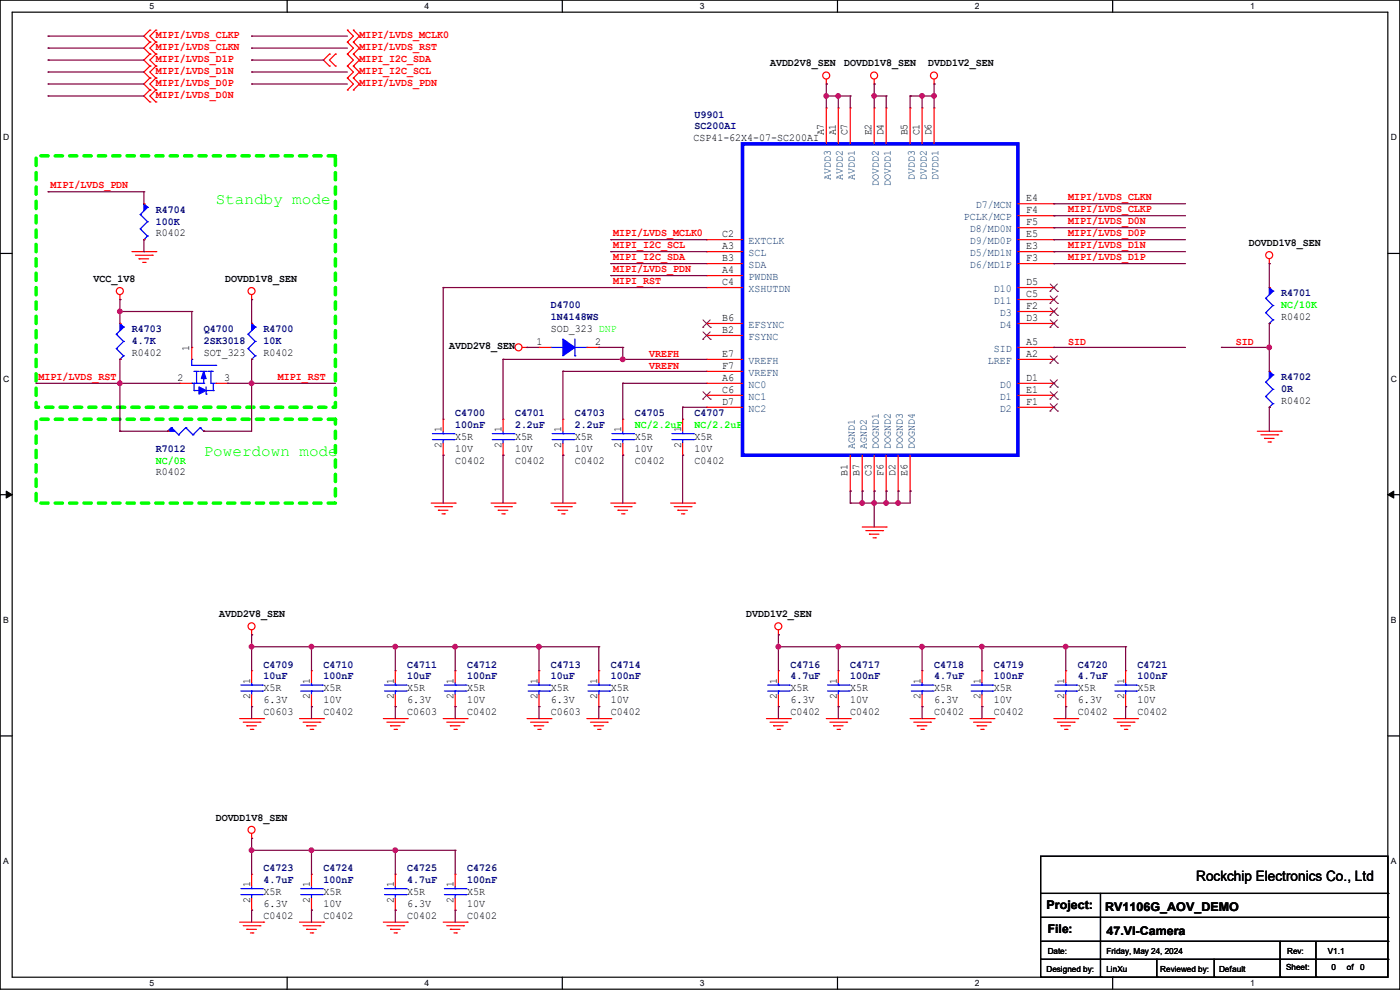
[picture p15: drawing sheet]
<svg xmlns="http://www.w3.org/2000/svg" width="297mm" height="210mm" viewBox="0 0 297 210" stroke-linecap="round" stroke-linejoin="round" font-family="sans-serif">
<defs><g id="words">
<g font-size="3.3" fill="#0f0">
<text x="45.8" y="43.3">Standby mode</text>
<text x="43.2" y="96.6">Powerdown mode</text>
</g>
<text font-size="3" x="253.8" y="186.9">Rockchip Electronics Co., Ltd</text>
<g font-size="2.5">
<text x="222" y="192.9">Project:</text>
<text x="222.3" y="198">File:</text>
<text x="234.5" y="193.2">RV1106G_AOV_DEMO</text>
<text x="234.7" y="198.2">47.VI-Camera</text>
</g>
<g font-size="2.3" fill="#f00">
<text x="33.1" y="10.5">MIPI/LVDS_CLKN</text>
<text x="33.1" y="8">MIPI/LVDS_CLKP</text>
<text x="76.2" y="8">MIPI/LVDS_MCLK0</text>
<text x="76.2" y="10.5">MIPI/LVDS_RST</text>
<text x="33.1" y="13.1">MIPI/LVDS_D1P</text>
<text x="33.1" y="15.6">MIPI/LVDS_D1N</text>
<text x="76.2" y="13.1">MIPI_I2C_SDA</text>
<text x="76.2" y="15.6">MIPI_I2C_SCL</text>
<text x="33.1" y="18.2">MIPI/LVDS_D0P</text>
<text x="33.1" y="20.7">MIPI/LVDS_D0N</text>
<text x="76.2" y="18.2">MIPI/LVDS_PDN</text>
<text x="10.7" y="40">MIPI/LVDS_PDN</text>
<text x="226.6" y="42.5">MIPI/LVDS_CLKN</text>
<text x="226.6" y="45">MIPI/LVDS_CLKP</text>
<text x="226.6" y="47.6">MIPI/LVDS_D0N</text>
<text x="130.1" y="50.1">MIPI/LVDS_MCLK0</text>
<text x="130.1" y="52.7">MIPI_I2C_SCL</text>
<text x="226.6" y="50.1">MIPI/LVDS_D0P</text>
<text x="226.6" y="52.7">MIPI/LVDS_D1N</text>
<text x="130.1" y="55.2">MIPI_I2C_SDA</text>
<text x="130.1" y="57.7">MIPI/LVDS_PDN</text>
<text x="226.6" y="55.2">MIPI/LVDS_D1P</text>
<text x="130.1" y="60.3">MIPI_RST</text>
<text x="137.7" y="75.7">VREFH</text>
<text x="226.6" y="73.2">SID</text>
<text x="262.2" y="73.2">SID</text>
<text x="8.2" y="80.6">MIPI/LVDS_RST</text>
<text x="59" y="80.6">MIPI_RST</text>
<text x="137.7" y="78.3">VREFN</text>
</g>
<g font-size="2.3">
<text x="163.4" y="14.1">AVDD2V8_SEN</text>
<text x="179.1" y="14.1">DOVDD1V8_SEN</text>
<text x="196.9" y="14.1">DVDD1V2_SEN</text>
<text x="147.1" y="29.8">CSP41-62X4-07-SC200AI</text>
<text x="174.8" y="28.7" transform="rotate(-90 174.8 28.7)">A7</text>
<text x="177.3" y="28.7" transform="rotate(-90 177.3 28.7)">A1</text>
<text x="179.8" y="28.7" transform="rotate(-90 179.8 28.7)">C7</text>
<text x="184.9" y="28.7" transform="rotate(-90 184.9 28.7)">E2</text>
<text x="187.5" y="28.7" transform="rotate(-90 187.5 28.7)">D4</text>
<text x="192.5" y="28.7" transform="rotate(-90 192.5 28.7)">B5</text>
<text x="195.1" y="28.7" transform="rotate(-90 195.1 28.7)">C1</text>
<text x="197.6" y="28.7" transform="rotate(-90 197.6 28.7)">D6</text>
<text x="217.7" y="42.7">E4</text>
<text x="217.7" y="45.2">F4</text>
<text x="217.7" y="47.8">F5</text>
<text x="33.1" y="50.2">R0402</text>
<text x="153.2" y="52.8">A3</text>
<text x="153.2" y="50.3">C2</text>
<text x="217.7" y="50.3">E5</text>
<text x="217.7" y="52.8">E3</text>
<text x="265" y="52.2">DOVDD1V8_SEN</text>
<text x="19.9" y="59.8">VCC_1V8</text>
<text x="47.8" y="59.8">DOVDD1V8_SEN</text>
<text x="153.2" y="55.4">B3</text>
<text x="153.2" y="57.9">A4</text>
<text x="217.7" y="55.4">F3</text>
<text x="153.2" y="60.5">C4</text>
<text x="217.7" y="60.5">D5</text>
<text x="217.7" y="63">C5</text>
<text x="217.7" y="65.5">F2</text>
<text x="116.9" y="70.5">SOD_323 DNP</text>
<text x="153.2" y="68.1">B6</text>
<text x="153.2" y="70.6">B2</text>
<text x="217.7" y="68.1">D3</text>
<text x="271.8" y="67.9">R0402</text>
<text x="28" y="75.6">R0402</text>
<text x="40.1" y="74.5" transform="rotate(-90 40.1 74.5)">1</text>
<text x="43.2" y="75.6">SOT_323</text>
<text x="55.9" y="75.6">R0402</text>
<text x="95.3" y="74">AVDD2V8_SEN</text>
<text x="113.8" y="73.2">1</text>
<text x="126.3" y="73.2">2</text>
<text x="153.2" y="75.7">E7</text>
<text x="217.7" y="73.2">A5</text>
<text x="217.7" y="75.7">A2</text>
<text x="37.6" y="80.8">2</text>
<text x="47.5" y="80.8">3</text>
<text x="153.2" y="83.3">C6</text>
<text x="153.2" y="78.2">F7</text>
<text x="153.2" y="80.8">A6</text>
<text x="217.7" y="80.8">D1</text>
<text x="217.7" y="83.3">E1</text>
<text x="153.2" y="85.9">D7</text>
<text x="217.7" y="85.9">F1</text>
<text x="271.8" y="85.7">R0402</text>
<text x="93.7" y="95" transform="rotate(-90 93.7 95)">2</text>
<text x="93.7" y="91.7" transform="rotate(-90 93.7 91.7)">1</text>
<text x="96.6" y="93.3">X5R</text>
<text x="96.6" y="95.9">10V</text>
<text x="106.4" y="95" transform="rotate(-90 106.4 95)">2</text>
<text x="106.4" y="91.7" transform="rotate(-90 106.4 91.7)">1</text>
<text x="109.3" y="93.3">X5R</text>
<text x="109.3" y="95.9">10V</text>
<text x="119.1" y="95" transform="rotate(-90 119.1 95)">2</text>
<text x="119.1" y="91.7" transform="rotate(-90 119.1 91.7)">1</text>
<text x="122" y="93.3">X5R</text>
<text x="122" y="95.9">10V</text>
<text x="131.8" y="95" transform="rotate(-90 131.8 95)">2</text>
<text x="131.8" y="91.7" transform="rotate(-90 131.8 91.7)">1</text>
<text x="134.7" y="93.3">X5R</text>
<text x="134.7" y="95.9">10V</text>
<text x="144.5" y="95" transform="rotate(-90 144.5 95)">2</text>
<text x="144.5" y="91.7" transform="rotate(-90 144.5 91.7)">1</text>
<text x="147.4" y="93.3">X5R</text>
<text x="147.4" y="95.9">10V</text>
<text x="33.1" y="100.7">R0402</text>
<text x="96.6" y="98.4">C0402</text>
<text x="109.3" y="98.4">C0402</text>
<text x="122" y="98.4">C0402</text>
<text x="134.7" y="98.4">C0402</text>
<text x="147.4" y="98.4">C0402</text>
<text x="179.8" y="100.9" transform="rotate(-90 179.8 100.9)">B1</text>
<text x="182.4" y="100.9" transform="rotate(-90 182.4 100.9)">B7</text>
<text x="184.9" y="100.9" transform="rotate(-90 184.9 100.9)">C3</text>
<text x="187.5" y="100.9" transform="rotate(-90 187.5 100.9)">F6</text>
<text x="190" y="100.9" transform="rotate(-90 190 100.9)">D2</text>
<text x="192.5" y="100.9" transform="rotate(-90 192.5 100.9)">E6</text>
<text x="46.5" y="130.9">AVDD2V8_SEN</text>
<text x="158.3" y="130.9">DVDD1V2_SEN</text>
<text x="53" y="148.4" transform="rotate(-90 53 148.4)">2</text>
<text x="53" y="145.1" transform="rotate(-90 53 145.1)">1</text>
<text x="55.9" y="146.7">X5R</text>
<text x="55.9" y="149.2">6.3V</text>
<text x="65.7" y="148.4" transform="rotate(-90 65.7 148.4)">2</text>
<text x="65.7" y="145.1" transform="rotate(-90 65.7 145.1)">1</text>
<text x="68.6" y="146.7">X5R</text>
<text x="68.6" y="149.2">10V</text>
<text x="83.5" y="148.4" transform="rotate(-90 83.5 148.4)">2</text>
<text x="83.5" y="145.1" transform="rotate(-90 83.5 145.1)">1</text>
<text x="86.4" y="146.7">X5R</text>
<text x="86.4" y="149.2">6.3V</text>
<text x="96.2" y="148.4" transform="rotate(-90 96.2 148.4)">2</text>
<text x="96.2" y="145.1" transform="rotate(-90 96.2 145.1)">1</text>
<text x="99.1" y="146.7">X5R</text>
<text x="99.1" y="149.2">10V</text>
<text x="114" y="148.4" transform="rotate(-90 114 148.4)">2</text>
<text x="114" y="145.1" transform="rotate(-90 114 145.1)">1</text>
<text x="116.9" y="146.7">X5R</text>
<text x="116.9" y="149.2">6.3V</text>
<text x="126.7" y="148.4" transform="rotate(-90 126.7 148.4)">2</text>
<text x="126.7" y="145.1" transform="rotate(-90 126.7 145.1)">1</text>
<text x="129.6" y="146.7">X5R</text>
<text x="129.6" y="149.2">10V</text>
<text x="164.8" y="148.4" transform="rotate(-90 164.8 148.4)">2</text>
<text x="164.8" y="145.1" transform="rotate(-90 164.8 145.1)">1</text>
<text x="167.7" y="146.7">X5R</text>
<text x="167.7" y="149.2">6.3V</text>
<text x="177.5" y="148.4" transform="rotate(-90 177.5 148.4)">2</text>
<text x="177.5" y="145.1" transform="rotate(-90 177.5 145.1)">1</text>
<text x="180.4" y="146.7">X5R</text>
<text x="180.4" y="149.2">10V</text>
<text x="195.3" y="148.4" transform="rotate(-90 195.3 148.4)">2</text>
<text x="195.3" y="145.1" transform="rotate(-90 195.3 145.1)">1</text>
<text x="198.2" y="146.7">X5R</text>
<text x="198.2" y="149.2">6.3V</text>
<text x="208" y="148.4" transform="rotate(-90 208 148.4)">2</text>
<text x="208" y="145.1" transform="rotate(-90 208 145.1)">1</text>
<text x="210.9" y="146.7">X5R</text>
<text x="210.9" y="149.2">10V</text>
<text x="225.8" y="148.4" transform="rotate(-90 225.8 148.4)">2</text>
<text x="225.8" y="145.1" transform="rotate(-90 225.8 145.1)">1</text>
<text x="228.6" y="146.7">X5R</text>
<text x="228.6" y="149.2">6.3V</text>
<text x="238.5" y="148.4" transform="rotate(-90 238.5 148.4)">2</text>
<text x="238.5" y="145.1" transform="rotate(-90 238.5 145.1)">1</text>
<text x="241.3" y="146.7">X5R</text>
<text x="241.3" y="149.2">10V</text>
<text x="55.9" y="151.8">C0603</text>
<text x="68.6" y="151.8">C0402</text>
<text x="86.4" y="151.8">C0603</text>
<text x="99.1" y="151.8">C0402</text>
<text x="116.9" y="151.8">C0603</text>
<text x="129.6" y="151.8">C0402</text>
<text x="167.7" y="151.8">C0402</text>
<text x="180.4" y="151.8">C0402</text>
<text x="198.2" y="151.8">C0402</text>
<text x="210.9" y="151.8">C0402</text>
<text x="228.6" y="151.8">C0402</text>
<text x="241.3" y="151.8">C0402</text>
<text x="45.8" y="174.1">DOVDD1V8_SEN</text>
<text x="53" y="191.6" transform="rotate(-90 53 191.6)">2</text>
<text x="53" y="188.3" transform="rotate(-90 53 188.3)">1</text>
<text x="55.9" y="189.9">X5R</text>
<text x="65.7" y="191.6" transform="rotate(-90 65.7 191.6)">2</text>
<text x="65.7" y="188.3" transform="rotate(-90 65.7 188.3)">1</text>
<text x="68.6" y="189.9">X5R</text>
<text x="83.5" y="191.6" transform="rotate(-90 83.5 191.6)">2</text>
<text x="83.5" y="188.3" transform="rotate(-90 83.5 188.3)">1</text>
<text x="86.4" y="189.9">X5R</text>
<text x="96.2" y="191.6" transform="rotate(-90 96.2 191.6)">2</text>
<text x="96.2" y="188.3" transform="rotate(-90 96.2 188.3)">1</text>
<text x="99.1" y="189.9">X5R</text>
<text x="55.9" y="194.9">C0402</text>
<text x="55.9" y="192.4">6.3V</text>
<text x="68.6" y="194.9">C0402</text>
<text x="68.6" y="192.4">10V</text>
<text x="86.4" y="194.9">C0402</text>
<text x="86.4" y="192.4">6.3V</text>
<text x="99.1" y="194.9">C0402</text>
<text x="99.1" y="192.4">10V</text>
</g>
<g font-size="2.3" fill="#000080">
<text x="147.4" y="25">U9901</text>
<text x="147.4" y="27.3">SC200AI</text>
<text x="33.1" y="45.1">R4704</text>
<text x="33.1" y="47.6">100K</text>
<text x="116.9" y="65.4">D4700</text>
<text x="271.8" y="62.9">R4701</text>
<text x="28" y="70.5">R4703</text>
<text x="43.2" y="70.5">Q4700</text>
<text x="55.9" y="70.5">R4700</text>
<text x="116.9" y="67.9">1N4148WS</text>
<text x="28" y="73">4.7K</text>
<text x="43.2" y="73">2SK3018</text>
<text x="55.9" y="73">10K</text>
<text x="271.8" y="80.6">R4702</text>
<text x="271.8" y="83.2">0R</text>
<text x="96.6" y="88.3">C4700</text>
<text x="109.3" y="88.3">C4701</text>
<text x="122" y="88.3">C4703</text>
<text x="134.7" y="88.3">C4705</text>
<text x="147.4" y="88.3">C4707</text>
<text x="33.1" y="95.9">R7012</text>
<text x="96.6" y="90.8">100nF</text>
<text x="109.3" y="90.8">2.2uF</text>
<text x="122" y="90.8">2.2uF</text>
<text x="55.9" y="141.6">C4709</text>
<text x="68.6" y="141.6">C4710</text>
<text x="86.4" y="141.6">C4711</text>
<text x="99.1" y="141.6">C4712</text>
<text x="116.9" y="141.6">C4713</text>
<text x="129.6" y="141.6">C4714</text>
<text x="167.7" y="141.6">C4716</text>
<text x="180.4" y="141.6">C4717</text>
<text x="198.2" y="141.6">C4718</text>
<text x="210.9" y="141.6">C4719</text>
<text x="228.6" y="141.6">C4720</text>
<text x="241.3" y="141.6">C4721</text>
<text x="55.9" y="144.1">10uF</text>
<text x="68.6" y="144.1">100nF</text>
<text x="86.4" y="144.1">10uF</text>
<text x="99.1" y="144.1">100nF</text>
<text x="116.9" y="144.1">10uF</text>
<text x="129.6" y="144.1">100nF</text>
<text x="167.7" y="144.1">4.7uF</text>
<text x="180.4" y="144.1">100nF</text>
<text x="198.2" y="144.1">4.7uF</text>
<text x="210.9" y="144.1">100nF</text>
<text x="228.6" y="144.1">4.7uF</text>
<text x="241.3" y="144.1">100nF</text>
<text x="55.9" y="184.8">C4723</text>
<text x="68.6" y="184.8">C4724</text>
<text x="86.4" y="184.8">C4725</text>
<text x="99.1" y="184.8">C4726</text>
<text x="55.9" y="187.3">4.7uF</text>
<text x="68.6" y="187.3">100nF</text>
<text x="86.4" y="187.3">4.7uF</text>
<text x="99.1" y="187.3">100nF</text>
</g>
<g font-size="2.3" fill="#004080">
<text x="176.3" y="38.1" transform="rotate(-90 176.3 38.1)">AVDD3</text>
<text x="178.8" y="38.1" transform="rotate(-90 178.8 38.1)">AVDD2</text>
<text x="181.4" y="38.1" transform="rotate(-90 181.4 38.1)">AVDD1</text>
<text x="186.4" y="39.4" transform="rotate(-90 186.4 39.4)">DOVDD2</text>
<text x="189" y="39.4" transform="rotate(-90 189 39.4)">DOVDD1</text>
<text x="194.1" y="38.1" transform="rotate(-90 194.1 38.1)">DVDD3</text>
<text x="196.6" y="38.1" transform="rotate(-90 196.6 38.1)">DVDD2</text>
<text x="199.1" y="38.1" transform="rotate(-90 199.1 38.1)">DVDD1</text>
<text x="204.5" y="46.7">PCLK/MCP</text>
<text x="207.1" y="44.2">D7/MCN</text>
<text x="158.8" y="51.8">EXTCLK</text>
<text x="205.8" y="49.2">D8/MD0N</text>
<text x="205.8" y="51.8">D9/MD0P</text>
<text x="158.8" y="54.3">SCL</text>
<text x="158.8" y="56.9">SDA</text>
<text x="158.8" y="59.4">PWDNB</text>
<text x="205.8" y="54.3">D5/MD1N</text>
<text x="205.8" y="56.9">D6/MD1P</text>
<text x="158.8" y="61.9">XSHUTDN</text>
<text x="210.9" y="61.9">D10</text>
<text x="210.9" y="64.5">D11</text>
<text x="158.8" y="69.6">EFSYNC</text>
<text x="212.1" y="67">D3</text>
<text x="212.1" y="69.6">D4</text>
<text x="158.8" y="77.2">VREFH</text>
<text x="158.8" y="72.1">FSYNC</text>
<text x="209.6" y="77.2">LREF</text>
<text x="210.9" y="74.6">SID</text>
<text x="158.8" y="79.7">VREFN</text>
<text x="158.8" y="82.3">NC0</text>
<text x="212.1" y="82.3">D0</text>
<text x="158.8" y="84.8">NC1</text>
<text x="158.8" y="87.3">NC2</text>
<text x="212.1" y="84.8">D1</text>
<text x="212.1" y="87.3">D2</text>
<text x="181.4" y="95.3" transform="rotate(-90 181.4 95.3)">AGND1</text>
<text x="183.9" y="95.3" transform="rotate(-90 183.9 95.3)">AGND2</text>
<text x="186.4" y="95.3" transform="rotate(-90 186.4 95.3)">DOGND1</text>
<text x="189" y="95.3" transform="rotate(-90 189 95.3)">DOGND2</text>
<text x="191.5" y="95.3" transform="rotate(-90 191.5 95.3)">DOGND3</text>
<text x="194.1" y="95.3" transform="rotate(-90 194.1 95.3)">DOGND4</text>
</g>
<g font-size="2.3" fill="#0f0">
<text x="271.8" y="65.4">NC/10K</text>
<text x="134.7" y="90.8">NC/2.2uF</text>
<text x="147.4" y="90.8">NC/2.2uF</text>
<text x="33.1" y="98.4">NC/0R</text>
</g>
<g font-size="1.8">
<text x="31.7" y="1.9">5</text>
<text x="90.1" y="1.9">4</text>
<text x="148.5" y="1.9">3</text>
<text x="206.8" y="1.9">2</text>
<text x="265.2" y="1.9">1</text>
<text x=".7" y="29.8">D</text>
<text x="295.1" y="29.8">D</text>
<text x=".7" y="80.9">C</text>
<text x="295.1" y="80.9">C</text>
<text x=".7" y="132.1">B</text>
<text x="295.1" y="132.1">B</text>
<text x=".7" y="183.3">A</text>
<text x="295.1" y="183.3">A</text>
<text x="222.3" y="202.3">Date:</text>
<text x="234.7" y="202.3">Friday, May 24, 2024</text>
<text x="273.1" y="202.3">Rev:</text>
<text x="281.7" y="202.3">V1.1</text>
<text x="31.7" y="209.2">5</text>
<text x="90.1" y="209.2">4</text>
<text x="148.5" y="209.2">3</text>
<text x="206.8" y="209.2">2</text>
<text x="222" y="206.1">Designed by:</text>
<text x="234.7" y="206.1">LinXu</text>
<text x="246.2" y="206.1">Reviewed by:</text>
<text x="258.6" y="206.1">Default</text>
<text x="265.2" y="209.2">1</text>
<text x="272.8" y="205.9">Sheet:</text>
<text x="282.5" y="205.9">0</text>
<text x="285.7" y="205.9">of</text>
<text x="288.6" y="205.9">0</text>
</g>
</g></defs>
<path d="M0 0h297v209.8h-297zM2.6 2.6h291.8v204.7h-291.8z" fill="none" stroke="#000" stroke-width=".25"/>
<g fill="#fff">
<path d="M31.7 .3h1v2h-1z"/>
<path d="M31.7 207.6h1v1.9h-1z"/>
</g>
<path d="M60.9 0v2.6M60.9 207.3v2.5" fill="none" stroke="#000" stroke-width=".25"/>
<g fill="#fff">
<path d="M90.1 .3h1v2h-1z"/>
<path d="M90.1 207.6h1v1.9h-1z"/>
</g>
<path d="M119.3 0v2.6M119.3 207.3v2.5" fill="none" stroke="#000" stroke-width=".25"/>
<g fill="#fff">
<path d="M148.5 .3h.9v2h-.9z"/>
<path d="M148.5 207.6h.9v1.9h-.9z"/>
</g>
<path d="M177.7 0v2.6M177.7 207.3v2.5" fill="none" stroke="#000" stroke-width=".25"/>
<g fill="#fff">
<path d="M206.8 .3h1v2h-1z"/>
<path d="M206.8 207.6h1v1.9h-1z"/>
</g>
<path d="M236.1 0v2.6M236.1 207.3v2.5" fill="none" stroke="#000" stroke-width=".25"/>
<g fill="#fff">
<path d="M265.2 .3h1v2h-1z"/>
<path d="M265.2 207.6h1v1.9h-1z"/>
<path d="M.7 28.2h1.2v1.9h-1.2z"/>
<path d="M295.1 28.2h1.2v1.9h-1.2z"/>
<path d="M.7 79.3h1.2v2h-1.2z"/>
<path d="M295.1 79.3h1.2v2h-1.2z"/>
</g>
<path d="M0 53.8h2.6M294.4 53.8h2.6" fill="none" stroke="#000" stroke-width=".25"/>
<g fill="#fff">
<path d="M.7 130.5h1.2v2h-1.2z"/>
<path d="M295.1 130.5h1.1v2h-1.1z"/>
</g>
<path d="M0 104.9h2.6M294.4 104.9h2.6" fill="none" stroke="#000" stroke-width=".25"/>
<path d="M1.3 104.2l1.3 .7-1.3 .8zM294.4 104.9l1.3-.7v1.5z" fill="#000" stroke="#000" stroke-width=".21"/>
<g fill="#fff">
<path d="M.7 181.7h1.2v2h-1.2z"/>
<path d="M295.1 181.7h1.1v2h-1.1z"/>
</g>
<g fill="none" stroke="#000" stroke-width=".25">
<path d="M0 156.1h2.6M294.4 156.1h2.6M220.8 181.7h73.6v25.6h-73.6zM220.8 189.5h73.6M220.8 194.6h73.6M220.8 199.7h73.6M233.5 189.5v17.8M271.6 199.7v7.6M279.2 199.7v7.6M294.4 189.5h.1M294.4 194.6h.1M294.4 199.7h.1"/>
<path d="M220.8 203.5h73.6M233.5 207.3h.1M245.4 207.3h.1M245.4 203.5v3.8M257.6 207.3h.1M257.6 203.5v3.8M271.6 207.3h.1M279.2 207.3h.1M294.4 203.5h.1"/>
</g>
<path d="M7.7 33.1h63.5v53.3h-63.5zM7.7 88.9h63.5v17.8h-63.5z" fill="none" stroke="#0f0" stroke-width=".76" stroke-dasharray="1.5 1.5"/>
<g fill="none" stroke="#f00" stroke-width=".25">
<path d="M31.8 8.9h.1M31.8 11.5h.1M31.8 6.4h.1M31.8 14h.1M31.8 16.6h.1M31.8 19.1h.1M31.8 8.9l-1.3 1.3 1.3 1.3M31.8 6.4l-1.3 1.3 1.3 1.2M31.8 11.5l-1.3 1.2 1.3 1.3M31.8 14l-1.3 1.3 1.3 1.3M31.8 16.6l-1.3 1.2 1.3 1.3M31.8 19.1l-1.3 1.3 1.3 1.2"/>
<path d="M33.1 11.5h.1M33.1 8.9h.1M33.1 6.4h.1M33.1 14h.1M33.1 16.6h.1M33.1 19.1h.1M33.1 8.9l-1.3 1.3 1.3 1.3M33.1 6.4l-1.3 1.3 1.3 1.2M33.1 11.5l-1.3 1.2 1.3 1.3M33.1 14l-1.3 1.3 1.3 1.3M33.1 16.6l-1.3 1.2 1.3 1.3M33.1 19.1l-1.3 1.3 1.3 1.2"/>
<path d="M69.9 11.5h.1M69.9 14h.1M69.9 11.5l-1.3 1.2 1.3 1.3M71.2 14h.1M71.2 11.5h.1M71.2 11.5l-1.3 1.2 1.3 1.3M73.7 14h.1M73.7 11.5h.1M73.7 8.9h.1M73.7 6.4h.1M73.7 16.6h.1M73.7 19.1h.1"/>
<path d="M73.7 16.6l1.3 1.2-1.3 1.3M73.7 6.4l1.3 1.3-1.3 1.2M73.7 11.5l1.3 1.2-1.3 1.3M73.7 8.9l1.3 1.3-1.3 1.3M73.7 14l1.3 1.3-1.3 1.3M75 14h.1M75 11.5h.1M75 8.9h.1M75 6.4h.1M75 16.6h.1M75 19.1h.1M75 11.5l1.2 1.2-1.2 1.3"/>
<path d="M75 6.4l1.2 1.3-1.2 1.2M75 8.9l1.2 1.3-1.2 1.3M75 14l1.2 1.3-1.2 1.3M75 16.6l1.2 1.2-1.2 1.3M175.3 17.8h.1M175.3 16.8v1M185.5 17.8h.1M185.5 16.8v1M198.2 17.8h.1M198.2 16.8v1M31.8 21.6h.1M33.1 21.6h.1"/>
<path d="M175.3 22.9h.1M175.3 22.9v7.6M177.8 22.9h.1M177.8 22.9v7.6M180.4 22.9h.1M180.4 22.9v7.6M185.5 22.9h.1M185.5 22.9v7.6M188 22.9h.1M188 22.9v7.6M193.1 22.9h.1M193.1 22.9v7.6"/>
<path d="M195.6 22.9h.1M195.6 22.9v7.6M198.2 22.9h.1M198.2 22.9v7.6M28 53.4h5.1M28.7 54.1h3.6M29.5 54.9h.1M29.5 54.9h2M30.3 55.7h.5M30.5 43.2h.1M30.5 50.8h.1M30.8 55.7h.1"/>
<path d="M32.3 54.1h.1M33.1 53.4h.1M149.9 53.4h.1M149.9 55.9h.1M149.9 50.8h.1M149.9 58.5h.1M149.9 53.4h7.6M149.9 50.8h7.6M149.9 55.9h7.6M149.9 58.5h7.6M215.9 53.4h7.7M215.9 43.2h7.7"/>
<path d="M215.9 45.8h7.7M215.9 48.3h7.7M215.9 50.8h7.7M215.9 55.9h7.7M223.6 43.2h.1M223.6 45.8h.1M223.6 48.3h.1M223.6 50.8h.1M223.6 53.4h.1M223.6 55.9h.1M269.3 55.9h.1M269.3 54.9v1"/>
<path d="M25.4 63.5h.1M25.4 68.6h.1M25.4 76.2h.1M25.4 62.5v1M40.7 73.7h.1M40.7 73.7v2.5M53.4 63.5h.1M53.4 68.6h.1M53.4 76.2h.1M53.4 62.5v1M110.8 73.7h1M111.8 73.7h.1"/>
<path d="M114.3 73.7h.1M114.3 73.7h2.6M124.5 73.7h2.5M127 73.7h.1M149.9 78.8h.1M149.9 76.2h.1M149.9 61h.1M149.9 68.6h.1M149.9 71.2h.1M149.9 78.8h7.6M149.9 76.2h7.6M149.9 61h7.6"/>
<path d="M149.9 68.6h7.6M149.9 71.2h7.6M215.9 73.7h7.7M215.9 76.2h7.7M215.9 61h7.7M215.9 63.5h7.7M215.9 66.1h7.7M215.9 68.6h7.7M223.6 73.7h.1M223.6 61h.1M223.6 63.5h.1M223.6 66.1h.1"/>
<path d="M223.6 68.6h.1M223.6 76.2h.1M269.3 61h.1M269.3 68.6h.1M269.3 78.8h.1M35.6 91.5h.1M38.1 81.3h.1M38.1 81.3h2.6M43.2 91.5h.1M45.8 81.3h2.5M48.3 81.3h.1M94 88.9h.1"/>
<path d="M94 96.6h.1M94 88.9v2.6M94 94v2.6M106.7 88.9h.1M106.7 96.6h.1M106.7 88.9v2.6M106.7 94v2.6M119.4 88.9h.1M119.4 96.6h.1M119.4 88.9v2.6M119.4 94v2.6M132.1 88.9h.1"/>
<path d="M132.1 96.6h.1M132.1 88.9v2.6M132.1 94v2.6M144.8 88.9h.1M144.8 96.6h.1M144.8 88.9v2.6M144.8 94v2.6M149.9 83.9h.1M149.9 81.3h.1M149.9 86.4h.1M149.9 81.3h7.6M149.9 83.9h7.6"/>
<path d="M149.9 86.4h7.6M180.4 96.6v7.6M182.9 96.6v7.6M185.5 96.6v7.6M188 96.6v7.6M190.5 96.6v7.6M193.1 96.6v7.6M215.9 81.3h7.7M215.9 83.9h7.7M215.9 86.4h7.7M223.6 81.3h.1M223.6 83.9h.1"/>
<path d="M223.6 86.4h.1M266.7 91.5h5.1M267.5 92.2h3.6M268.3 93h.1M268.3 93h2M269 93.8h.5M269.3 86.4h.1M269.5 93.8h.1M271.1 92.2h.1M271.8 91.5h.1M91.5 106.7h5.1M92.2 107.5h3.6"/>
<path d="M93 108.2h.1M93 108.2h2M93.8 109h.5M94.3 109h.1M95.8 107.5h.1M96.6 106.7h.1M104.2 106.7h5.1M104.9 107.5h3.6M105.7 108.2h.1M105.7 108.2h2M106.5 109h.5M107 109h.1"/>
<path d="M108.5 107.5h.1M109.3 106.7h.1M116.9 106.7h5.1M117.6 107.5h3.6M118.4 108.2h.1M118.4 108.2h2M119.2 109h.5M119.7 109h.1M121.2 107.5h.1M122 106.7h.1M129.6 106.7h5.1M130.3 107.5h3.6"/>
<path d="M131.1 108.2h.1M131.1 108.2h2M131.9 109h.5M132.4 109h.1M133.9 107.5h.1M134.7 106.7h.1M142.3 106.7h5.1M143 107.5h3.6M143.8 108.2h.1M143.8 108.2h2M144.6 109h.5M145.1 109h.1"/>
<path d="M146.6 107.5h.1M147.4 106.7h.1M180.4 104.2h.1M182.9 104.2h.1M182.9 111.8h5.1M183.7 112.6h3.5M184.4 113.3h.1M184.4 113.3h2.1M185.2 114.1h.5M185.5 104.2h.1M185.7 114.1h.1M187.2 112.6h.1"/>
<path d="M188 111.8h.1M188 104.2h.1M190.5 104.2h.1M193.1 104.2h.1M53.4 134.7h.1M53.4 133.6v1.1M165.1 134.7h.1M165.1 133.6v1.1M50.8 152.4h5.1M51.6 153.2h3.6M52.4 154h.1M52.4 154h2"/>
<path d="M53.1 154.7h.5M53.4 142.3h.1M53.4 149.9h.1M53.4 142.3v2.5M53.4 147.4v2.5M53.6 154.7h.1M55.2 153.2h.1M55.9 152.4h.1M63.5 152.4h5.1M64.3 153.2h3.6M65.1 154h.1M65.1 154h2"/>
<path d="M65.8 154.7h.5M66.1 142.3h.1M66.1 149.9h.1M66.1 142.3v2.5M66.1 147.4v2.5M66.3 154.7h.1M67.9 153.2h.1M68.6 152.4h.1M81.3 152.4h5.1M82.1 153.2h3.5M82.8 154h.1M82.8 154h2.1"/>
<path d="M83.6 154.7h.5M83.9 142.3h.1M83.9 149.9h.1M83.9 142.3v2.5M83.9 147.4v2.5M84.1 154.7h.1M85.6 153.2h.1M86.4 152.4h.1M94 152.4h5.1M94.8 153.2h3.5M95.5 154h.1M95.5 154h2.1"/>
<path d="M96.3 154.7h.5M96.6 142.3h.1M96.6 149.9h.1M96.6 142.3v2.5M96.6 147.4v2.5M96.8 154.7h.1M98.3 153.2h.1M99.1 152.4h.1M111.8 152.4h5.1M112.6 153.2h3.5M113.3 154h.1M113.3 154h2.1"/>
<path d="M114.1 154.7h.5M114.3 142.3h.1M114.3 149.9h.1M114.3 142.3v2.5M114.3 147.4v2.5M114.6 154.7h.1M116.1 153.2h.1M116.9 152.4h.1M124.5 152.4h5.1M125.3 153.2h3.5M126 154h.1M126 154h2.1"/>
<path d="M126.8 154.7h.5M127 142.3h.1M127 149.9h.1M127 142.3v2.5M127 147.4v2.5M127.3 154.7h.1M128.8 153.2h.1M129.6 152.4h.1M162.6 152.4h5.1M163.4 153.2h3.5M164.1 154h.1M164.1 154h2.1"/>
<path d="M164.9 154.7h.5M165.1 142.3h.1M165.1 149.9h.1M165.1 142.3v2.5M165.1 147.4v2.5M165.4 154.7h.1M166.9 153.2h.1M167.7 152.4h.1M175.3 152.4h5.1M176.1 153.2h3.5M176.8 154h.1M176.8 154h2.1"/>
<path d="M177.6 154.7h.5M177.8 142.3h.1M177.8 149.9h.1M177.8 142.3v2.5M177.8 147.4v2.5M178.1 154.7h.1M179.6 153.2h.1M180.4 152.4h.1M193.1 152.4h5.1M193.8 153.2h3.6M194.6 154h.1M194.6 154h2"/>
<path d="M195.4 154.7h.5M195.6 142.3h.1M195.6 149.9h.1M195.6 142.3v2.5M195.6 147.4v2.5M195.9 154.7h.1M197.4 153.2h.1M198.2 152.4h.1M205.8 152.4h5.1M206.5 153.2h3.6M207.3 154h.1M207.3 154h2"/>
<path d="M208.1 154.7h.5M208.3 142.3h.1M208.3 149.9h.1M208.3 142.3v2.5M208.3 147.4v2.5M208.6 154.7h.1M210.1 153.2h.1M210.9 152.4h.1M223.6 152.4h5M224.3 153.2h3.6M225.1 154h.1M225.1 154h2"/>
<path d="M225.8 154.7h.6M226.1 142.3h.1M226.1 149.9h.1M226.1 142.3v2.5M226.1 147.4v2.5M226.4 154.7h.1M227.9 153.2h.1M228.6 152.4h.1M236.3 152.4h5M237 153.2h3.6M237.8 154h.1M237.8 154h2"/>
<path d="M238.5 154.7h.6M238.8 142.3h.1M238.8 149.9h.1M238.8 142.3v2.5M238.8 147.4v2.5M239.1 154.7h.1M240.6 153.2h.1M241.3 152.4h.1M53.4 177.8h.1M53.4 176.8v1M50.8 195.6h5.1M51.6 196.4h3.6"/>
<path d="M52.4 197.1h.1M52.4 197.1h2M53.1 197.9h.5M53.4 185.5h.1M53.4 193.1h.1M53.4 185.5v2.5M53.4 190.5v2.6M53.6 197.9h.1M55.2 196.4h.1M55.9 195.6h.1M63.5 195.6h5.1M64.3 196.4h3.6"/>
<path d="M65.1 197.1h.1M65.1 197.1h2M65.8 197.9h.5M66.1 185.5h.1M66.1 193.1h.1M66.1 185.5v2.5M66.1 190.5v2.6M66.3 197.9h.1M67.9 196.4h.1M68.6 195.6h.1M81.3 195.6h5.1M82.1 196.4h3.5"/>
<path d="M82.8 197.1h.1M82.8 197.1h2.1M83.6 197.9h.5M83.9 185.5h.1M83.9 193.1h.1M83.9 185.5v2.5M83.9 190.5v2.6M84.1 197.9h.1M85.6 196.4h.1M86.4 195.6h.1M94 195.6h5.1M94.8 196.4h3.5"/>
<path d="M95.5 197.1h.1M95.5 197.1h2.1M96.3 197.9h.5M96.6 185.5h.1M96.6 193.1h.1M96.6 185.5v2.5M96.6 190.5v2.6M96.8 197.9h.1M98.3 196.4h.1M99.1 195.6h.1"/>
<circle cx="175.3" cy="16" r=".74"/>
<circle cx="185.4" cy="16" r=".74"/>
<circle cx="198.1" cy="16" r=".74"/>
<circle cx="269.3" cy="54.1" r=".74"/>
<circle cx="25.4" cy="61.7" r=".74"/>
<circle cx="53.4" cy="61.7" r=".74"/>
<circle cx="110" cy="73.7" r=".74"/>
<circle cx="53.4" cy="132.9" r=".74"/>
<circle cx="165.1" cy="132.9" r=".74"/>
<circle cx="53.4" cy="176" r=".74"/>
</g>
<g fill="none" stroke="#00f" stroke-width=".25">
<path d="M29.8 45.5h.1M29.8 48.6h.1M29.8 45.5l1.5 1.5M29.8 48.6l1.5 1.5M30.5 50.8h.1M30.5 43.2l.8 .8M31.3 44h.1M31.3 47h.1M31.3 50.1h.1M31.3 44l-1.5 1.5M31.3 47l-1.5 1.6M31.3 50.1l-.8 .7"/>
<path d="M24.7 70.9h.1M24.7 74h.1M24.7 70.9l1.5 1.5M24.7 74l1.5 1.5M25.4 76.2h.1M25.4 68.6l.8 .8M26.2 69.4h.1M26.2 72.4h.1M26.2 75.5h.1M26.2 69.4l-1.5 1.5M26.2 72.4l-1.5 1.6M26.2 75.5l-.8 .7"/>
<path d="M40.7 76.2h.1M40.7 76.2v1.3h5.1M41.2 78.8h.1M41.2 78.8h1M41.7 78.8v2.5M42.5 78.8h.1M42.5 78.8h1.5M43.2 78.8v2.5M44.2 78.8h.1M44.2 78.8h1.1M44.7 78.8h.1M44.7 78.8v2.5h1.1"/>
<path d="M45.8 77.5h.1M52.6 70.9h.1M52.6 74h.1M52.6 70.9l1.5 1.5M52.6 74l1.5 1.5M53.4 76.2h.1M53.4 68.6l.7 .8M54.1 69.4h.1M54.1 72.4h.1M54.1 75.5h.1M54.1 69.4l-1.5 1.5M54.1 72.4l-1.5 1.6"/>
<path d="M54.1 75.5l-.7 .7M116.9 73.7h2.5M119.4 73.7h.1M122 75.5h.1M122 71.9v3.6M122 73.7h2.5M124.5 73.7h.1M268.5 63.3h.1M268.5 66.3h.1M268.5 63.3l1.5 1.5M268.5 66.3l1.5 1.6M269.3 68.6h.1"/>
<path d="M269.3 61l.7 .8M269.3 78.8l.7 .7M270 61.8h.1M270 64.8h.1M270 67.9h.1M270 79.5h.1M270 61.8l-1.5 1.5M270 64.8l-1.5 1.5M270 67.9l-.7 .7M270 79.5l-1.5 1.6M36.4 90.7h.1M36.4 90.7l-.8 .8"/>
<path d="M36.4 90.7l1.5 1.5M37.9 92.2h.1M39.4 90.7h.1M39.4 90.7l-1.5 1.5M39.4 90.7l1.5 1.5M40.7 81.3h.1M40.7 81.3h2.5M40.9 92.2h.1M41.2 82.8h.1M41.2 81.3h.1M41.2 82.8h1M41.2 81.3v1.5"/>
<path d="M41.7 81.3h.1M42.5 90.7h.1M42.5 90.7l-1.6 1.5M42.5 90.7l.7 .8M43.2 81.3h.1M43.2 91.5h.1M43.7 82.8h.1M43.7 83.6h.1M43.7 82.8h1.6M43.7 82.1v1.5M45.3 82.8h.1M45.3 81.3v1.5"/>
<path d="M45.8 81.3h.1M91.7 93.3h4.6M91.7 92h4.6M94 92h.1M94 93.3h.1M94 91.5v.5M94 93.3v.7M96.3 93.3h.1M96.3 92h.1M104.4 93.3h4.6M104.4 92h4.6M106.7 92h.1"/>
<path d="M106.7 93.3h.1M106.7 91.5v.5M106.7 93.3v.7M109 93.3h.1M109 92h.1M117.1 93.3h4.6M117.1 92h4.6M119.4 92h.1M119.4 93.3h.1M119.4 91.5v.5M119.4 93.3v.7M121.7 93.3h.1"/>
<path d="M121.7 92h.1M129.8 93.3h4.6M129.8 92h4.6M132.1 92h.1M132.1 93.3h.1M132.1 91.5v.5M132.1 93.3v.7M134.4 93.3h.1M134.4 92h.1M142.5 93.3h4.6M142.5 92h4.6M144.8 92h.1"/>
<path d="M144.8 93.3h.1M144.8 91.5v.5M144.8 93.3v.7M147.1 93.3h.1M147.1 92h.1M268.5 81.1h.1M268.5 84.1h.1M268.5 81.1l1.5 1.5M268.5 84.1l1.5 1.5M269.3 86.4h.1M270 82.6h.1M270 85.6h.1"/>
<path d="M270 82.6l-1.5 1.5M270 85.6l-.7 .8M51.1 146.6h4.6M51.1 145.3h4.6M53.4 145.3h.1M53.4 146.6h.1M53.4 144.8v.5M53.4 146.6v.8M55.7 146.6h.1M55.7 145.3h.1M63.8 146.6h4.6M63.8 145.3h4.6"/>
<path d="M66.1 145.3h.1M66.1 146.6h.1M66.1 144.8v.5M66.1 146.6v.8M68.4 146.6h.1M68.4 145.3h.1M81.6 146.6h4.5M81.6 145.3h4.5M83.9 145.3h.1M83.9 146.6h.1M83.9 144.8v.5M83.9 146.6v.8"/>
<path d="M86.1 146.6h.1M86.1 145.3h.1M94.3 146.6h4.5M94.3 145.3h4.5M96.6 145.3h.1M96.6 146.6h.1M96.6 144.8v.5M96.6 146.6v.8M98.8 146.6h.1M98.8 145.3h.1M112.1 146.6h4.5M112.1 145.3h4.5"/>
<path d="M114.3 145.3h.1M114.3 146.6h.1M114.3 144.8v.5M114.3 146.6v.8M116.6 146.6h.1M116.6 145.3h.1M124.8 146.6h4.5M124.8 145.3h4.5M127 145.3h.1M127 146.6h.1M127 144.8v.5M127 146.6v.8"/>
<path d="M129.3 146.6h.1M129.3 145.3h.1M162.9 146.6h4.5M162.9 145.3h4.5M165.1 145.3h.1M165.1 146.6h.1M165.1 144.8v.5M165.1 146.6v.8M167.4 146.6h.1M167.4 145.3h.1M175.6 146.6h4.5M175.6 145.3h4.5"/>
<path d="M177.8 145.3h.1M177.8 146.6h.1M177.8 144.8v.5M177.8 146.6v.8M180.1 146.6h.1M180.1 145.3h.1M193.3 146.6h4.6M193.3 145.3h4.6M195.6 145.3h.1M195.6 146.6h.1M195.6 144.8v.5M195.6 146.6v.8"/>
<path d="M197.9 146.6h.1M197.9 145.3h.1M206 146.6h4.6M206 145.3h4.6M208.3 145.3h.1M208.3 146.6h.1M208.3 144.8v.5M208.3 146.6v.8M210.6 146.6h.1M210.6 145.3h.1M223.8 146.6h4.6M223.8 145.3h4.6"/>
<path d="M226.1 145.3h.1M226.1 146.6h.1M226.1 144.8v.5M226.1 146.6v.8M228.4 146.6h.1M228.4 145.3h.1M236.5 146.6h4.6M236.5 145.3h4.6M238.8 145.3h.1M238.8 146.6h.1M238.8 144.8v.5M238.8 146.6v.8"/>
<path d="M241.1 146.6h.1M241.1 145.3h.1M51.1 189.8h4.6M51.1 188.5h4.6M53.4 188.5h.1M53.4 189.8h.1M53.4 188v.5M53.4 189.8v.7M55.7 189.8h.1M55.7 188.5h.1M63.8 189.8h4.6M63.8 188.5h4.6"/>
<path d="M66.1 188.5h.1M66.1 189.8h.1M66.1 188v.5M66.1 189.8v.7M68.4 189.8h.1M68.4 188.5h.1M81.6 189.8h4.5M81.6 188.5h4.5M83.9 188.5h.1M83.9 189.8h.1M83.9 188v.5M83.9 189.8v.7"/>
<path d="M86.1 189.8h.1M86.1 188.5h.1M94.3 189.8h4.5M94.3 188.5h4.5M96.6 188.5h.1M96.6 189.8h.1M96.6 188v.5M96.6 189.8v.7M98.8 189.8h.1M98.8 188.5h.1"/>
</g>
<g fill="#00f" stroke="#00f" stroke-width=".25">
<path d="M269.3 61l.7 .8-.7 .7z"/>
<path d="M53.4 68.6l.7 .8-.7 .7z"/>
<path d="M269.3 78.8l.7 .7-.7 .8z"/>
<path d="M43.2 78.8l.5 1.5h-1z"/>
<path d="M42.2 82.1l1.5 .7-1.5 .8z"/>
<path d="M30.5 43.2l.8 .8-.8 .7z"/>
<path d="M36.4 90.7l.7 .8h-1.5z"/>
<path d="M25.4 68.6l.8 .8-.8 .7z"/>
<path d="M119.4 71.9l2.6 1.8-2.6 1.8z" fill-rule="evenodd"/>
</g>
<path d="M157.5 30.5h58.4v66.1h-58.4z" fill="none" stroke="#00f" stroke-width=".76"/>
<g fill="none" stroke="#804000" stroke-width=".21">
<path d="M149.1 69.4h.1M149.1 72h.1M149.1 67.9l1.6 1.5M149.1 70.4l1.6 1.6M150.7 67.9l-1.6 1.5M150.7 70.4l-1.6 1.6M150.7 69.4h.1M150.7 72h.1M222.8 61.8h.1M222.8 64.3h.1M222.8 66.9h.1M222.8 69.4h.1"/>
<path d="M222.8 77h.1M222.8 60.2l1.6 1.6M222.8 62.8l1.6 1.5M222.8 65.3l1.6 1.6M222.8 67.9l1.6 1.5M222.8 75.5l1.6 1.5M224.3 60.2l-1.5 1.6M224.3 62.8l-1.5 1.5M224.3 65.3l-1.5 1.6M224.3 67.9l-1.5 1.5M224.3 75.5l-1.5 1.5M224.4 61.8h.1"/>
<path d="M224.4 64.3h.1M224.4 66.9h.1M224.4 69.4h.1M224.4 77h.1M149.1 84.7h.1M149.1 83.1l1.6 1.6M150.7 83.1l-1.6 1.6M150.7 84.7h.1M222.8 82.1h.1M222.8 84.7h.1M222.8 87.2h.1M222.8 80.6l1.6 1.5"/>
<path d="M222.8 83.1l1.6 1.6M222.8 85.6l1.6 1.6M224.3 80.6l-1.5 1.5M224.3 83.1l-1.5 1.6M224.3 85.6l-1.5 1.6M224.4 82.1h.1M224.4 84.7h.1M224.4 87.2h.1"/>
</g>
<g fill="none" stroke="#800040" stroke-width=".25">
<path d="M10.2 7.7h.1M10.2 10.2h.1M10.2 12.7h.1M10.2 15.3h.1M10.2 17.8h.1M10.2 7.7h20.3M10.2 10.2h20.3M10.2 15.3h20.3M10.2 12.7h20.3M10.2 17.8h20.3M53.4 7.7h.1M53.4 10.2h.1"/>
<path d="M53.4 15.3h.1M53.4 12.7h.1M53.4 17.8h.1M53.4 7.7h20.3M53.4 10.2h20.3M53.4 15.3h20.3M53.4 12.7h15.2M53.4 17.8h20.3M175.3 17.8h.1M175.3 17.8v5.1M185.5 17.8h.1M185.5 17.8v5.1"/>
<path d="M198.2 17.8h.1M198.2 17.8v5.1M10.2 20.4h.1M10.2 20.4h20.3M175.3 20.4h.1M175.3 20.4h5.1M177.8 20.4h.1M177.8 20.4v2.5M180.4 20.4h.1M180.4 20.4v2.5M185.5 20.4h.1M185.5 20.4h2.5"/>
<path d="M188 20.4h.1M188 20.4v2.5M193.1 20.4h.1M193.1 20.4h5.1M193.1 20.4v2.5M195.6 20.4h.1M195.6 20.4v2.5M198.2 20.4h.1M10.2 40.7h.1M10.2 40.7h20.3M30.5 40.7h.1M30.5 53.4h.1"/>
<path d="M30.5 40.7v2.5M30.5 50.8v2.6M129.6 50.8h.1M129.6 53.4h.1M129.6 55.9h.1M129.6 58.5h.1M129.6 50.8h20.3M129.6 53.4h20.3M129.6 55.9h20.3M129.6 58.5h20.3M223.6 43.2h.1M223.6 45.8h.1"/>
<path d="M223.6 48.3h.1M223.6 50.8h.1M223.6 53.4h.1M223.6 55.9h.1M223.6 43.2h27.9M223.6 45.8h27.9M223.6 48.3h27.9M223.6 50.8h27.9M223.6 53.4h27.9M223.6 55.9h27.9M269.3 55.9h.1M269.3 55.9v5.1"/>
<path d="M25.4 63.5h.1M25.4 66.1h.1M25.4 76.2h.1M25.4 63.5v5.1M25.4 76.2v15.3M25.4 66.1h15.3M40.7 66.1h.1M40.7 66.1v7.6M53.4 63.5h.1M53.4 76.2h.1M53.4 63.5v5.1M53.4 76.2v15.3h-10.2"/>
<path d="M94 61h.1M94 61v27.9M94 61h55.9M106.7 76.2h.1M106.7 76.2v12.7M106.7 76.2h43.2M111.8 73.7h.1M111.8 73.7h2.5M119.4 78.8h.1M119.4 78.8h30.5M119.4 78.8v10.1M127 73.7h.1"/>
<path d="M127 73.7h5.1M132.1 73.7h.1M132.1 76.2h.1M132.1 73.7v2.5M223.6 73.7h.1M223.6 73.7h27.9M259.1 73.7h.1M259.1 73.7h10.2M269.3 68.6h.1M269.3 73.7h.1M269.3 68.6v10.2M7.7 81.3h.1"/>
<path d="M7.7 81.3h30.4M25.4 81.3h.1M25.4 91.5h.1M25.4 91.5h10.2M43.2 91.5h.1M48.3 81.3h.1M48.3 81.3h22.9M53.4 81.3h.1M94 96.6h.1M94 96.6v10.1M106.7 96.6h.1M106.7 96.6v10.1"/>
<path d="M119.4 96.6h.1M119.4 96.6v10.1M132.1 81.3h.1M132.1 96.6h.1M132.1 81.3h17.8M132.1 81.3v7.6M132.1 96.6v10.1M144.8 96.6h.1M144.8 86.4h.1M144.8 86.4v2.5M144.8 96.6v10.1M144.8 86.4h5.1"/>
<path d="M269.3 86.4h.1M269.3 86.4v5.1M180.4 104.2h.1M180.4 106.7h.1M180.4 104.2v2.5M182.9 104.2h.1M182.9 106.7h.1M182.9 104.2v2.5M185.5 104.2h.1M185.5 106.7h.1M185.5 104.2v7.6M188 104.2h.1"/>
<path d="M188 106.7h.1M188 104.2v2.5M190.5 104.2h.1M190.5 106.7h.1M190.5 104.2v2.5M193.1 104.2h.1M193.1 104.2v2.5h-12.7M53.4 134.7h.1M53.4 137.2h.1M53.4 134.7v7.6M53.4 137.2h73.6M66.1 137.2h.1"/>
<path d="M66.1 137.2v5.1M83.9 137.2h.1M83.9 137.2v5.1M96.6 137.2h.1M96.6 137.2v5.1M114.3 137.2h.1M114.3 137.2v5.1M127 137.2h.1M127 137.2v5.1M165.1 134.7h.1M165.1 137.2h.1M165.1 134.7v7.6"/>
<path d="M165.1 137.2h73.7M177.8 137.2h.1M177.8 137.2v5.1M195.6 137.2h.1M195.6 137.2v5.1M208.3 137.2h.1M208.3 137.2v5.1M226.1 137.2h.1M226.1 137.2v5.1M238.8 137.2h.1M238.8 137.2v5.1M53.4 149.9h.1"/>
<path d="M53.4 149.9v2.5M66.1 149.9h.1M66.1 149.9v2.5M83.9 149.9h.1M83.9 149.9v2.5M96.6 149.9h.1M96.6 149.9v2.5M114.3 149.9h.1M114.3 149.9v2.5M127 149.9h.1M127 149.9v2.5M165.1 149.9h.1"/>
<path d="M165.1 149.9v2.5M177.8 149.9h.1M177.8 149.9v2.5M195.6 149.9h.1M195.6 149.9v2.5M208.3 142.3h.1M208.3 149.9h.1M208.3 149.9v2.5M226.1 149.9h.1M226.1 149.9v2.5M238.8 149.9h.1M238.8 149.9v2.5"/>
<path d="M53.4 177.8h.1M53.4 177.8v7.7M53.4 180.4h.1M53.4 193.1h.1M53.4 193.1v2.5M53.4 180.4h43.2M66.1 180.4h.1M66.1 193.1h.1M66.1 180.4v5.1M66.1 193.1v2.5M83.9 180.4h.1M83.9 193.1h.1"/>
<path d="M83.9 180.4v5.1M83.9 193.1v2.5M96.6 180.4h.1M96.6 193.1h.1M96.6 180.4v5.1M96.6 193.1v2.5"/>
</g>
<g fill="#f0f" stroke="#f0f" stroke-width=".25">
<circle cx="175.3" cy="20.3" r=".49"/>
<circle cx="198.1" cy="20.3" r=".49"/>
<circle cx="177.8" cy="20.3" r=".49"/>
<circle cx="185.4" cy="20.3" r=".49"/>
<circle cx="195.6" cy="20.3" r=".49"/>
<circle cx="132.1" cy="76.2" r=".49"/>
<circle cx="269.3" cy="73.7" r=".49"/>
<circle cx="182.9" cy="106.7" r=".49"/>
<circle cx="185.4" cy="106.7" r=".49"/>
<circle cx="188" cy="106.7" r=".49"/>
<circle cx="190.5" cy="106.7" r=".49"/>
<circle cx="53.4" cy="137.2" r=".49"/>
<circle cx="53.4" cy="180.4" r=".49"/>
<circle cx="83.8" cy="137.2" r=".49"/>
<circle cx="66.1" cy="137.2" r=".49"/>
<circle cx="114.3" cy="137.2" r=".49"/>
<circle cx="96.5" cy="137.2" r=".49"/>
<circle cx="165.1" cy="137.2" r=".49"/>
<circle cx="195.6" cy="137.2" r=".49"/>
<circle cx="177.8" cy="137.2" r=".49"/>
<circle cx="226.1" cy="137.2" r=".49"/>
<circle cx="208.3" cy="137.2" r=".49"/>
<circle cx="83.8" cy="180.4" r=".49"/>
<circle cx="66.1" cy="180.4" r=".49"/>
<circle cx="25.4" cy="66.1" r=".49"/>
<circle cx="25.4" cy="81.3" r=".49"/>
<circle cx="53.4" cy="81.3" r=".49"/>
</g>
<use href="#words"/>
</svg>
